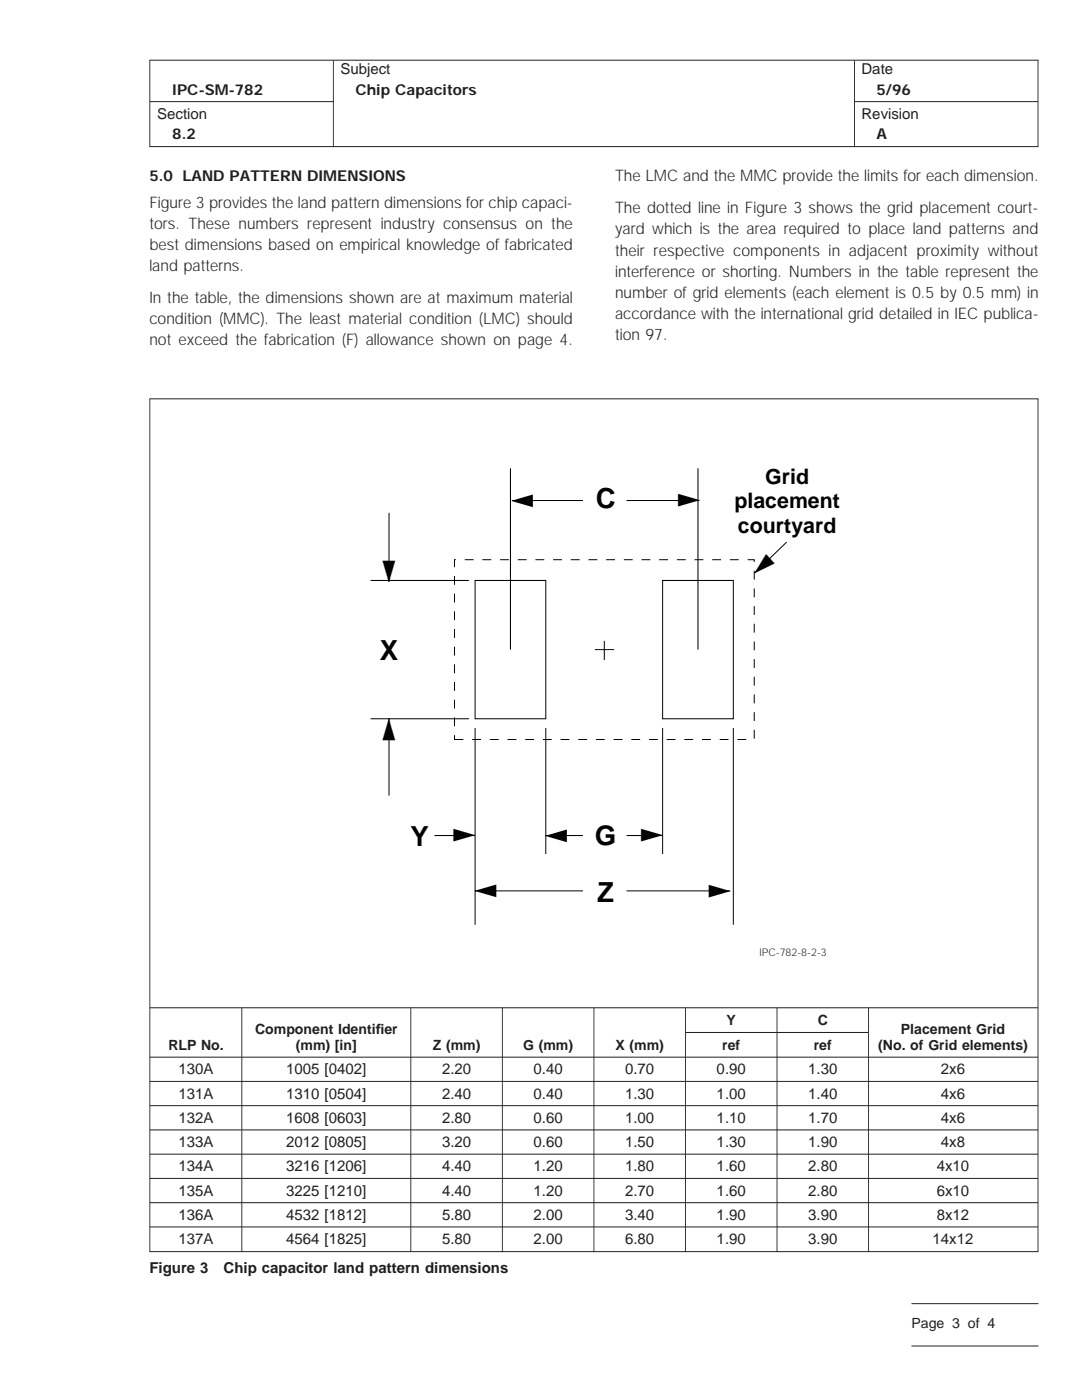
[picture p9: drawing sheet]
<svg xmlns="http://www.w3.org/2000/svg" width="216mm" height="279mm" viewBox="0 0 216 279" stroke-linecap="round" stroke-linejoin="round" font-family="sans-serif">
<defs><g id="words">
<g font-size="6.1">
<text x="102.2" y="98.5" transform="rotate(90 102.2 98.5)">▼</text>
<text x="139.6" y="101.3" transform="rotate(-90 139.6 101.3)">▼</text>
<text x="149.7" y="113.4" transform="rotate(48 149.7 113.4)">▼</text>
<text x="76.3" y="116.1">▼</text>
<text x="79" y="143.4" transform="rotate(-180 79 143.4)">▼</text>
<text x="108.9" y="165.4" transform="rotate(90 108.9 165.4)">▼</text>
<text x="94.8" y="168.1" transform="rotate(-90 94.8 168.1)">▼</text>
<text x="132.2" y="168.1" transform="rotate(-90 132.2 168.1)">▼</text>
<text x="94.8" y="176.4" transform="rotate(90 94.8 176.4)">▼</text>
<text x="145.7" y="179.2" transform="rotate(-90 145.7 179.2)">▼</text>
</g>
<g font-size="5.5">
<text x="118.9" y="101.4">C</text>
<text x="75.8" y="131.8">X</text>
<text x="81.9" y="168.9">Y</text>
<text x="118.7" y="168.6">G</text>
<text x="119.2" y="179.9">Z</text>
</g>
<g font-size="4.3">
<text x="146.5" y="101.4">placement</text>
<text x="152.7" y="96.5">Grid</text>
<text x="147.3" y="106.3">courtyard</text>
</g>
<g font-size="3.2" fill="#231f20">
<text x="29.8" y="41.5">Figure 3 provides the land pattern dimensions for chip capaci-</text>
<text x="122.7" y="36.2">The LMC and the MMC provide the limits for each dimension.</text>
<text x="29.8" y="45.7">tors. These numbers represent industry consensus on the</text>
<text x="122.7" y="42.5">The dotted line in Figure 3 shows the grid placement court-</text>
<text x="122.7" y="46.8">yard which is the area required to place land patterns and</text>
<text x="29.8" y="49.9">best dimensions based on empirical knowledge of fabricated</text>
<text x="122.7" y="51">their respective components in adjacent proximity without</text>
<text x="29.8" y="54.2">land patterns.</text>
<text x="122.7" y="55.2">interference or shorting. Numbers in the table represent the</text>
<text x="122.7" y="59.4">number of grid elements (each element is 0.5 by 0.5 mm) in</text>
<text x="29.8" y="60.5">In the table, the dimensions shown are at maximum material</text>
<text x="29.8" y="64.7">condition (MMC). The least material condition (LMC) should</text>
<text x="122.7" y="63.7">accordance with the international grid detailed in IEC publica-</text>
<text x="29.8" y="68.9">not exceed the fabrication (F) allowance shown on page 4.</text>
<text x="122.7" y="67.9">tion 97.</text>
</g>
<g font-size="3" fill="#231f20">
<text x="67.9" y="14.8">Subject</text>
<text x="171.9" y="14.8">Date</text>
<text x="31.4" y="23.7">Section</text>
<text x="34.4" y="18.9">IPC-SM-782</text>
<text x="70.9" y="18.9">Chip Capacitors</text>
<text x="171.9" y="23.7">Revision</text>
<text x="174.9" y="18.9">5/96</text>
<text x="34.4" y="27.8">8.2</text>
<text x="174.9" y="27.8">A</text>
<text x="29.8" y="36.1">5.0 LAND PATTERN DIMENSIONS</text>
<text x="35.6" y="214.4">130A</text>
<text x="57.1" y="214.4">1005 [0402]</text>
<text x="88.2" y="214.4">2.20</text>
<text x="106.5" y="214.4">0.40</text>
<text x="124.7" y="214.4">0.70</text>
<text x="143" y="214.4">0.90</text>
<text x="161.3" y="214.4">1.30</text>
<text x="187.8" y="214.4">2x6</text>
<text x="35.6" y="219.3">131A</text>
<text x="57.1" y="219.3">1310 [0504]</text>
<text x="88.2" y="219.3">2.40</text>
<text x="106.5" y="219.3">0.40</text>
<text x="124.7" y="219.3">1.30</text>
<text x="143" y="219.3">1.00</text>
<text x="161.3" y="219.3">1.40</text>
<text x="187.8" y="219.3">4x6</text>
<text x="35.6" y="224.1">132A</text>
<text x="57.1" y="224.1">1608 [0603]</text>
<text x="88.2" y="224.1">2.80</text>
<text x="106.5" y="224.1">0.60</text>
<text x="124.7" y="224.1">1.00</text>
<text x="143" y="224.1">1.10</text>
<text x="161.3" y="224.1">1.70</text>
<text x="187.8" y="224.1">4x6</text>
<text x="35.6" y="228.9">133A</text>
<text x="35.6" y="233.8">134A</text>
<text x="57.1" y="228.9">2012 [0805]</text>
<text x="57.1" y="233.8">3216 [1206]</text>
<text x="88.2" y="228.9">3.20</text>
<text x="88.2" y="233.8">4.40</text>
<text x="106.5" y="228.9">0.60</text>
<text x="106.5" y="233.8">1.20</text>
<text x="124.7" y="228.9">1.50</text>
<text x="124.7" y="233.8">1.80</text>
<text x="143" y="228.9">1.30</text>
<text x="143" y="233.8">1.60</text>
<text x="161.3" y="228.9">1.90</text>
<text x="161.3" y="233.8">2.80</text>
<text x="186.9" y="233.8">4x10</text>
<text x="187.8" y="228.9">4x8</text>
<text x="35.6" y="238.6">135A</text>
<text x="57.1" y="238.6">3225 [1210]</text>
<text x="88.2" y="238.6">4.40</text>
<text x="106.5" y="238.6">1.20</text>
<text x="124.7" y="238.6">2.70</text>
<text x="143" y="238.6">1.60</text>
<text x="161.3" y="238.6">2.80</text>
<text x="186.9" y="238.6">6x10</text>
<text x="35.6" y="243.5">136A</text>
<text x="57.1" y="243.5">4532 [1812]</text>
<text x="88.2" y="243.5">5.80</text>
<text x="106.5" y="243.5">2.00</text>
<text x="124.7" y="243.5">3.40</text>
<text x="143" y="243.5">1.90</text>
<text x="161.3" y="243.5">3.90</text>
<text x="186.9" y="243.5">8x12</text>
<text x="35.6" y="248.3">137A</text>
<text x="57.1" y="248.3">4564 [1825]</text>
<text x="88.2" y="248.3">5.80</text>
<text x="106.5" y="248.3">2.00</text>
<text x="124.7" y="248.3">6.80</text>
<text x="143" y="248.3">1.90</text>
<text x="161.3" y="248.3">3.90</text>
<text x="186.1" y="248.3">14x12</text>
<text x="29.8" y="254">Figure 3</text>
<text x="44.6" y="254">Chip capacitor land pattern dimensions</text>
</g>
<g font-size="2.8" fill="#231f20">
<text x="33.6" y="209.6">RLP No.</text>
<text x="50.9" y="206.4">Component Identif</text>
<text x="59" y="209.6">(mm) [in]</text>
<text x="75" y="206.4">ier</text>
<text x="86.3" y="209.6">Z (mm)</text>
<text x="104.4" y="209.6">G (mm)</text>
<text x="122.8" y="209.6">X (mm)</text>
<text x="144.1" y="209.6">ref</text>
<text x="145" y="204.6">Y</text>
<text x="162.4" y="209.6">ref</text>
<text x="163.2" y="204.6">C</text>
<text x="175.2" y="209.6">(No. of Grid elements)</text>
<text x="179.8" y="206.4">Placement Grid</text>
<text x="181.9" y="265">Page 3 of 4</text>
</g>
<text font-size="2.1" fill="#231f20" x="151.5" y="190.7">IPC-782-8-2-3</text>
</g></defs>
<g fill="none" stroke="#231f20" stroke-width=".2">
<path d="M29.8 12h177.4M29.8 29.3h177.4M29.9 20.3h36.6M170.5 20.3h36.6M29.8 79.6h177.4M29.9 201.1h177.2M29.9 211h177.2M29.9 215.8h177.2M136.8 206.1h36.5M29.9 220.7h177.2M29.9 225.5h177.2M29.9 230.3h177.2"/>
<path d="M29.9 235.2h177.2M29.8 249.8h177.4M29.9 240h177.2M29.9 244.9h177.2M181.9 260.2h25.3M181.9 268.6h25.3"/>
</g>
<path d="M29.8 164.7h.2M207 164.7h.2" fill="none" stroke="#231f20" stroke-width="170.2" stroke-linecap="butt"/>
<path d="M48.2 225.5h.1M81.9 225.5h.2M100.2 225.5h.1M118.4 225.5h.2M136.7 225.5h.2M155 225.5h.1M173.2 225.5h.2" fill="none" stroke="#231f20" stroke-width="48.8" stroke-linecap="butt"/>
<g fill="none" stroke="#000" stroke-width=".2">
<path d="M101.9 93.5v36.1M102.2 99.9h14.1M125 99.9h14.6M139.3 93.5v36.1M73.9 115.8h19.7M77.6 102.3v13.8M94.8 115.8h14.1v27.6h-14.1zM132.2 115.8h14.1v27.6h-14.1zM157 108.2l-6.4 6.2M118.7 129.6h3.8M120.6 127.9v3.8M73.9 143.4h19.7"/>
<path d="M77.6 143.4v15.4M94.8 145.3v39.2M108.9 145.3v25.1M132.2 145.3v25.1M146.3 145.3v39.2M86.7 166.8h8.1M94.8 177.8h21.5M108.9 166.8h7.4M125 166.8h7.2M125 177.8h20.7"/>
</g>
<path d="M90.7 111.7h59.8v35.9h-59.8z" fill="none" stroke="#000" stroke-width=".2" stroke-dasharray="1.8 1.8" stroke-linecap="butt"/>
<path d="M29.8 20.6h.2M66.4 20.7h.2M170.4 20.7h.2M207 20.6h.2" fill="none" stroke="#231f20" stroke-width="17.2" stroke-linecap="butt"/>
<use href="#words"/>
</svg>
